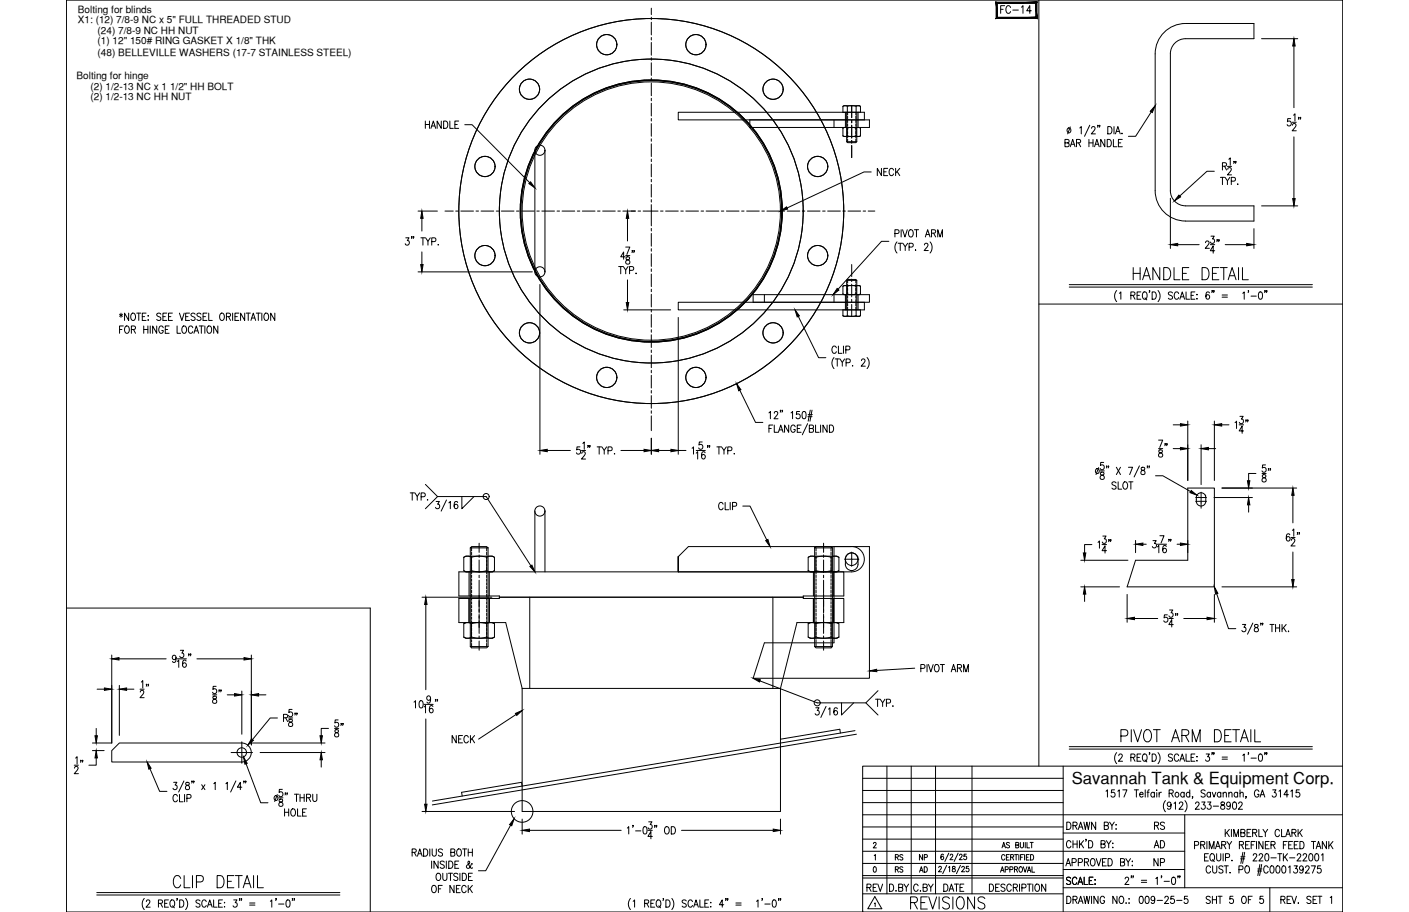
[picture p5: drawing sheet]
<svg xmlns="http://www.w3.org/2000/svg" width="432mm" height="279mm" viewBox="0 0 432 279" stroke-linecap="round" stroke-linejoin="round" font-family="sans-serif">
<defs><g id="words">
<g font-size="7.5">
<text x="342.5" y="228.6">PIVOT ARM DETAIL</text>
<text x="278.3" y="279.8">REVISIONS</text>
</g>
<g font-size="7.1">
<text x="346.4" y="86.8">HANDLE DETAIL</text>
<text x="52.2" y="273">CLIP DETAIL</text>
</g>
<g font-size="6.2">
<text x="46.9" y="214.8" transform="rotate(-90 46.9 214.8)">12&quot;</text>
<text x="69.1" y="216.6" transform="rotate(-90 69.1 216.6)">58&quot;</text>
<text x="106.5" y="226.8" transform="rotate(-90 106.5 226.8)">58&quot;</text>
</g>
<g font-size="5.7">
<text x="305.9" y="5.3">FC-14</text>
<text x="358.8" y="141.1" transform="rotate(-90 358.8 141.1)">78&quot;</text>
<text x="390.5" y="148.9" transform="rotate(-90 390.5 148.9)">58&quot;</text>
<text x="137.6" y="229">NECK</text>
<text x="26.5" y="238.1" transform="rotate(-90 26.5 238.1)">12&quot;</text>
<text x="352.8" y="255.4">RS</text>
<text x="264.9" y="274.5">REV</text>
<text x="288.2" y="274.5">DATE</text>
</g>
<g font-size="5.3">
<text x="129.5" y="40.6">HANDLE</text>
<text x="268.1" y="55">NECK</text>
<text x="352.8" y="261.1">AD</text>
<text x="352.8" y="266.3">NP</text>
<text x="348.2" y="278">009-25-5</text>
<text x="368.7" y="278">SHT 5 OF 5</text>
</g>
<text font-size="5.1" x="328.5" y="240.3">Savannah Tank &amp; Equipment Corp.</text>
<g font-size="4.9">
<text x="273.4" y="268.5">RS</text>
<text x="280.8" y="268.5">AD</text>
</g>
<g font-size="4.4">
<text x="273.4" y="264.6">RS</text>
<text x="280.8" y="264.6">NP</text>
</g>
<g font-size="3.1">
<text x="23.9" y="3.8">Bolting for blinds</text>
<text x="23.9" y="7.1">X1: (12) 7/8-9 NC x 5&quot; FULL THREADED STUD</text>
<text x="29.9" y="10.4">(24) 7/8-9 NC HH NUT</text>
<text x="29.9" y="13.6">(1) 12&quot; 150# RING GASKET X 1/8&quot; THK</text>
<text x="29.9" y="17.1">(48) BELLEVILLE WASHERS (17-7 STAINLESS STEEL)</text>
<text x="23.5" y="24.2">Bolting for hinge</text>
<text x="27.7" y="27.4">(2) 1/2-13 NC x 1 1/2&quot; HH BOLT</text>
<text x="27.7" y="30.7">(2) 1/2-13 NC HH NUT</text>
</g>
</g></defs>
<!-- layer: 0 -->
<g fill="none" stroke="#000" stroke-width=".31">
<path d="M20.4 0h391.1v279.4h-391.1zM318.4 0v234.7M318.4 93.2h93.1M20.4 186.3h93.1v93.1M264.4 238.4h61.4M271.8 234.7v39.1M279.3 234.7v39.1M286.7 234.7v39.1M297.9 234.7v39.1M325.8 234.7v44.7M411.5 234.7h-147.1v44.7M264.4 249.6h147.1"/>
<path d="M264.4 257.1h61.4M264.4 253.3h61.4M264.4 245.9h61.4M264.4 242.2h61.4M325.8 255.2h37.3M363.1 249.6v22.4M264.4 264.5h61.4M264.4 273.8h61.4M264.4 268.2h61.4M264.4 269h61.4M264.4 260.8h98.7M325.8 272h85.7"/>
<path d="M325.8 266.4h37.3"/>
</g>
<!-- layer: HANDLE -->
<g fill="none" stroke="#000" stroke-width=".31">
<path d="M163.9 46v37.3M167 46v37.3M354 58.4v-41.9a9.3 9.3 0 0 1 9.3-9.3h21v4.7h-21a4.6 4.6 0 0 0-4.6 4.6v41.9M354 58.4a9.3 9.3 0 0 0 9.3 9.3h21v-4.6h-21a4.7 4.7 0 0 1-4.6-4.7M163.9 156.6v18.6M167 156.6v18.6M366.6 152.4v.6M369.5 152.4v1.2M259.1 171.3v.8M263 171.3v1.6"/>
<circle cx="165.4" cy="46" r="1.56"/>
<circle cx="165.4" cy="83.3" r="1.56"/>
<circle cx="165.4" cy="156.6" r="1.56"/>
</g>
<!-- layer: DIM -->
<g fill="none" stroke="#000" stroke-width=".31">
<path d="M386.6 11.9h11.1M396.5 14.1v18.9M142.4 38.2h2.3l17.6 17.8M328 38.9l-.8 2.1M330.9 39.2l.5-.4v2.2M334 38.4l-1.6 3.4M334.5 39.3l.4-.5 .5 .1 .2 .3-.3 .7-.9 1.1h1.3M336.5 38.5h-.2h.2l-.2 .5M337.1 38.5h-.2h.2l-.2 .5M339.5 38.8a1.13 1.13 0 0 1 1.3 1.1 1.13 1.13 0 0 1-1.3 1.1zM341.4 38.8v2.2M352.8 34.3l-4.8 7.5h-2.2"/>
<path d="M395.5 36.3h-.9l-.1 1a.7 .7 0 0 1 1.1 0 .7 .7 0 0 1-.1 1.1 .7 .7 0 0 1-1-.2M396 37.5h1.3M396.1 38.4l.4-.6h.3l.4 .5-.3 .7-.9 1.1h1.3M396.4 35.3l.5-.4v2.2M398.1 36h-.2h.2l-.2 .6M398.6 36h-.2h.2l-.2 .6M267 52.7h-2.2l-23.6 11M326.4 43.8l1.1-.1 .1-.8-1.2-.2v2.3l1.2-.3v-.5l-.4-.4M328 45l.7-2.3 .8 2.3M328.3 44.2h.9M329.9 43.8l1.1-.1 .1-.8-1.2-.2v2.3M330.5 43.8l.7 1.2"/>
<path d="M333.7 42.7v2.3M333.7 43.8h1.3M335 42.7v2.3M335.4 45l.7-2.3 .8 2.3M335.7 44.2h.9M338.6 42.7v2.3l-1.3-2.3v2.3M339.3 42.7a1.13 1.13 0 0 1 1.3 1.1 1.13 1.13 0 0 1-1.3 1.2zM341.2 42.7v2.3h1.1M341.8 41l.8-2.2 .7 2.2M342.1 40.3h.9M342.8 43.8h.7M343.8 40.8v.2z"/>
<path d="M343.9 42.7h-1.1v2.3h1.1M372.1 52.5h-2.2l-8.4 7.5M374 54.3h1.3M374.6 50.9l1.1-.1 .2-.3-.2-.5-1.1-.2v2.3M374.6 54.3v2.3M375.3 50.9l.6 1.2M375.4 54.3l.8 1.1v1.2M376.2 51h1.2M376.3 51.9l.3-.5h.4l.3 .4-.2 .7-.9 1.1h1.2M376.6 48.8l.4-.4v2.2M376.9 54.3l-.7 1.1M377.3 55.5l1.1-.1 .1-.9-1.2-.2v2.3"/>
<path d="M378.2 49.5h-.1h.1l-.1 .6M378.8 49.5h-.2h.2l-.2 .6M379.3 56.3v.3zM396.5 41.9v18.9M124.4 72.9h.9l-.5 .8a.67 .67 0 0 1 .6 1 .67 .67 0 0 1-1.2 0M126.3 72.5h-.2h.2l-.2 .6M126.8 72.5h-.2h.2l-.2 .6M128.1 64.7h5.9M129 72.9h1.2M129.3 66.9v3.9M129.3 77.2v3.8M129.6 72.9v2.2"/>
<path d="M130.4 72.9l.7 1v1.2M131.9 72.9l-.8 1M132.3 74l1.1-.1 .2-.3-.2-.6-1.1-.1v2.2M134.3 74.9v.2zM191.6 78.7h-1.4l.9-1.5v2.2M191.7 75.7h1.3l-.9 2.2M191.7 78.3h1.3M191.9 78.8v.6a.9 .9 0 0 1 1 .4 .9 .9 0 0 1-.1 1 .73 .73 0 0 1-1.1-.5 .73 .73 0 0 1 1-.8l.2-.5a.66 .66 0 0 0-1-.2zM192.3 66.9v6.9M193.5 64.7h1.1M193.8 76.9h-.1h.1l-.1 .5M194.4 76.9h-.2h.2l-.2 .5"/>
<path d="M272.4 73.9h-2.2l-13.4 14.7M274.3 71.5l1-.1 .2-.3-.2-.6-1-.1v2.2M274.9 74.1a2.57 2.57 0 0 0 0 3.4M275.3 74.5h1.2M275.9 74.5v2.3M276.2 70.4v2.2M276.6 70.4l.7 2.2 .7-2.2M276.7 74.5l.7 1.1v1.2M278.2 74.5l-.8 1.1M278.6 75.7l1.1-.1 .1-.9-1.2-.2v2.3M278.8 70.5l.2-.1a1.13 1.13 0 0 1 .9 1.1 1.13 1.13 0 0 1-.9 1.1 1.39 1.39 0 0 1-.2-2.1zM280.2 70.4h1.3"/>
<path d="M280.6 76.5v.3zM280.9 70.4v2.2M283.3 75.1l.4-.6 .5 .1 .2 .4-.3 .7-.9 1.1h1.3M283.6 72.6l.7-2.2 .7 2.2M283.8 71.9h1M285 74.1a2.64 2.64 0 0 1 0 3.4M285.5 71.4l1.1-.1 .1-.3-.1-.5-1.1-.1v2.2M286.1 71.4l.6 1.2M287.4 72.6v-2.2l.7 2.2 .7-2.2v2.2M358.7 60.7v15.4M360.9 75h6.6M369.4 74.4l.4-.6 .6 .1 .1 .4-.2 .7-.9 1.1h1.2"/>
<path d="M370.9 75h1.4M371.1 72.3h1l-.5 .9a.67 .67 0 0 1 .5 1 .67 .67 0 0 1-1.2-.1M372.3 76.8h-1.4l.9-1.5v2.3M373.1 73.5h-.2h.2l-.2 .5M373.6 73.5h-.2h.2l-.2 .5M375.5 75h6.6M384.3 70.1v6M386.6 63.1h11.1M36.6 96.3l.9 .6M37.1 95.9v1.3M37.5 96.3l-.9 .6M37.8 99.9h-1.2v2.2"/>
<path d="M38.5 100l.2-.1a1.14 1.14 0 0 1 1 1.1 1.14 1.14 0 0 1-1 1.1 1.41 1.41 0 0 1-.2-2.1zM39.4 95.9v2.3l-1.2-2.3v2.3M40.4 96.1l.2-.2a1.14 1.14 0 0 1 1 1.1 1.14 1.14 0 0 1-1 1.2 1.41 1.41 0 0 1-.2-2.1zM41.9 95.9h1.3M42.5 95.9v2.3M43.6 97h.7M44 99.9v2.2M44.8 95.9h-1.2v2.3h1.2M45.3 99.9v2.2M45.4 96.7v.2zM45.4 98v.2zM46 99.9v2.2"/>
<path d="M48 99.9v2.2l-1.2-2.2v2.2M49.3 96.3a.67 .67 0 0 0-.7-.4 .67 .67 0 0 0-.6 .6l1.3 1v.4l-.4 .3-.9-.3M49.9 97h.8M51.1 95.9h-1.2v2.3h1.2M51.6 97h.8M51.8 99.9h-1.1v2.2h1.1M52.8 95.9h-1.2v2.3h1.2M54.3 99.9v2.2h1.1M55 95.9l.7 2.3 .8-2.3M56.1 100l.2-.1a1.14 1.14 0 0 1 .9 1.1 1.14 1.14 0 0 1-.9 1.1 1.45 1.45 0 0 1-.2-2.1zM56.9 97h.7M58.1 95.9h-1.2v2.3h1.2"/>
<path d="M59.8 96.3a.63 .63 0 0 0-.8-.4 .63 .63 0 0 0-.4 .8l1 .5 .2 .7-.4 .3-.9-.3M61.1 99.9h1.2M61.6 96.3a.66 .66 0 0 0-.7-.4 .66 .66 0 0 0-.6 .6l1.3 1v.4l-.4 .3-.9-.3M61.7 99.9v2.2M62.2 97h.8M62.8 99.9v2.2M63.4 95.9h-1.2v2.3h1.2M63.8 100l.2-.1a1.14 1.14 0 0 1 .9 1.1 1.14 1.14 0 0 1-.9 1.1 1.43 1.43 0 0 1-.2-2.1zM64 95.9v2.3h1M66.8 99.9v2.2l-1.3-2.2v2.2M67.7 96.1l.1-.2a1.14 1.14 0 0 1 1 1.1 1.14 1.14 0 0 1-1 1.2 1.43 1.43 0 0 1-.1-2.1zM69.4 97l1.1-.1 .1-.7-.4-.3h-.8v2.3"/>
<path d="M70 97l.7 1.2M71.3 95.9v2.3M72 97h.7M73.2 95.9h-1.2v2.3h1.2M75 95.9v2.3l-1.3-2.3v2.3M75.4 95.9h1.3M76.1 95.9v2.3M76.9 98.2l.7-2.3 .7 2.3M77.2 97.4h.9M78.5 95.9h1.3M79.2 95.9v2.3M80.2 95.9v2.3"/>
<path d="M81.2 96.1l.2-.2a1.14 1.14 0 0 1 .9 1.1 1.14 1.14 0 0 1-.9 1.2 1.43 1.43 0 0 1-.2-2.1zM84.2 95.9v2.3l-1.2-2.3v2.3M128.1 83.3h35M165.5 87.2v52M189.6 81.7h1.3M190.2 81.7v2.2M191 81.7l.7 1v1.2M191.1 94.9h14.4M192.3 85.7v7M192.5 81.7l-.8 1M192.9 82.8l1.1-.1 .2-.3-.2-.6-1.1-.1v2.2M194.9 83.7v.2z"/>
<path d="M207.9 97.3v41.9M244.6 96.9l6.3 12.7h2.2M327.7 87.9h74.5M327.7 87.2h74.5M342.2 89a2.57 2.57 0 0 0 0 3.4M343 89.9l.5-.5v2.3M346.6 90.5l1-.1 .1-.8-1.1-.2v2.3M347.2 90.5l.6 1.2M348.5 90.5h.7M349.6 89.4h-1.1v2.3h1.1M350.5 89.5l.1-.1a1.14 1.14 0 0 1 1 1.2 1.14 1.14 0 0 1-1 1.1 1.45 1.45 0 0 1-.1-2.2zM350.9 91.2l.6 .7"/>
<path d="M352.4 89.1h-.2h.2l-.2 .5M353.1 89.4a1.13 1.13 0 0 1 1.3 1.2 1.13 1.13 0 0 1-1.3 1.1zM354.9 89a2.57 2.57 0 0 1 0 3.4M359.3 89.7l-.4-.3-.8 .3 .1 .6 1 .5 .1 .6-.4 .3-.8-.3M361.2 90a.7 .7 0 0 0-.8-.6 .7 .7 0 0 0-.5 .9v.5a.7 .7 0 0 0 .5 .9 .7 .7 0 0 0 .8-.6M361.6 91.7l.7-2.3 .7 2.3M361.8 90.9h1M363.5 89.4v2.3h1.1M365 90.5h.7M366.2 89.4h-1.2v2.3h1.2M366.8 90.2v.2zM366.8 91.5v.2z"/>
<path d="M370.6 89.7l-.5-.3a1.3 1.3 0 0 0 .1 2.3 .66 .66 0 0 0 .5-1 .66 .66 0 0 0-1.1-.1l-.1 .3M371.5 89.1h-.2h.2l-.2 .5M372.1 89.1h-.2h.2l-.2 .5M374.5 90.4h1.7M374.5 91h1.7M380.9 89.9l.4-.5v2.3M382.7 89.1h-.2h.2l-.2 .5M383.4 90.7h1.6M385.9 89.5l.5-.1a1.44 1.44 0 0 1 0 2.3h-.2a1.58 1.58 0 0 1-.3-2.2zM387.7 89.1h-.2h.2l-.2 .5M388.3 89.1h-.2h.2l-.2 .5M36.6 100.9h.8"/>
<path d="M40.3 100.9l1-.1 .2-.3-.2-.5-1-.1v2.2M40.9 100.9l.6 1.2M44 100.9h1.3M50 100.4a.7 .7 0 0 0-.8-.5 .7 .7 0 0 0-.5 .8v.6a.7 .7 0 0 0 .6 .8 .7 .7 0 0 0 .7-.8h-.4M50.7 100.9h.7M59.1 100.4a.7 .7 0 0 0-.9-.5 .7 .7 0 0 0-.5 .8v.6a.7 .7 0 0 0 .5 .8 .7 .7 0 0 0 .9-.5M59.4 102.1l.8-2.2 .7 2.2M59.7 101.4h.9M226.7 119.5l4.8 9.9h2.3M255.6 109.5a2.55 2.55 0 0 0 0 3.4M255.9 110h1.3M256.3 106.6a.7 .7 0 0 0-.8-.6 .7 .7 0 0 0-.5 .9v.5a.7 .7 0 0 0 .5 .8 .7 .7 0 0 0 .8-.5"/>
<path d="M256.6 110v2.2M256.9 106v2.2h1.1M257.4 110l.7 1v1.2M258.5 106v2.2M258.8 110l-.7 1M259.2 107.2l1.1-.1 .1-.9-1.2-.2v2.2M259.3 111.1l1.1-.1 .2-.3-.2-.6-1.1-.1v2.2M261.3 112v.2zM264 110.5l.4-.5h.3l.4 .4-.3 .7-.9 1.1h1.3M265.7 109.5a2.55 2.55 0 0 1 0 3.4M167.7 138h7.1M177.7 136.9h-.9l-.1 1a.7 .7 0 0 1 1.1 0 .7 .7 0 0 1-.1 1 .7 .7 0 0 1-1-.2"/>
<path d="M178.2 138h1.3M178.3 138.9l.3-.5 .6 .1 .2 .3-.3 .8-.9 1h1.3M178.6 135.8l.4-.4v2.2M180.3 136.6h-.2h.2l-.2 .5M180.8 136.6h-.2h.2l-.2 .5M183 136.9h1.3M183.6 136.9v2.2M184.4 136.9l.8 1.1v1.1M185.9 136.9l-.7 1.1M186.3 138.1l1.1-.1 .2-.4-.2-.6-1.1-.1v2.2M188.3 138.9v.2zM190.3 138h7.1"/>
<path d="M199.6 134.3v4.9M201.8 138h3.8M207.9 138h2.3M212.1 137.3l.4-.4v2.2M213.4 138.8l.4-.4v2.2M213.4 138h2.8M215.2 135.4h-.9l-.1 1a.7 .7 0 0 1 1 0 .7 .7 0 0 1-.1 1 .7 .7 0 0 1-1-.2M216.1 138.7l-.6-.3a1.3 1.3 0 0 0 .1 2.2 .66 .66 0 0 0 .6-.9 .66 .66 0 0 0-1.1-.1l-.1 .3M217 136.6h-.2h.2l-.2 .5M217.5 136.6h-.2h.2l-.2 .5M219.7 136.9h1.3M220.3 136.9v2.2"/>
<path d="M221.1 136.9l.8 1.1v1.1M222.6 136.9l-.7 1.1M223 138.1l1.1-.1 .1-.9-1.2-.2v2.2M225 138.9v.2zM235.6 126.5l.5-.4v2.2M235.6 131.3h.8M236.8 130.2h-1.2v2.2M237.3 126.6l.3-.5 .6 .1 .2 .3-.3 .7-.9 1.1h1.2M237.3 130.2v2.2h1.1M238.5 132.4l.8-2.2 .7 2.2M238.8 131.7h.9M239.3 125.8h-.2h.2l-.2 .5"/>
<path d="M239.8 125.8h-.2h.2l-.2 .5M241.7 130.2v2.2l-1.3-2.2v2.2M242.4 126.5l.5-.4v2.2M243.7 130.7a.7 .7 0 0 0-.8-.5 .7 .7 0 0 0-.6 .9v.5a.7 .7 0 0 0 .7 .9 .7 .7 0 0 0 .7-.9h-.5M244.3 131.3h.7M245 126.1h-.8l-.1 .9a.7 .7 0 0 1 1 0 .7 .7 0 0 1-.1 1.1 .7 .7 0 0 1-1-.2M245.5 130.2h-1.2v2.2h1.2M246 126.2l.5-.1a1.42 1.42 0 0 1 0 2.2h-.2a1.62 1.62 0 0 1-.3-2.1zM247.5 129.8l-1.6 3.4M247.6 127.7h1.3M247.7 127h1.2M248 131.3l1.1-.1 .1-.8-1.2-.2v2.2l1.2-.2 .1-.5-.4-.4"/>
<path d="M248.3 125.6l-.6 3.4M248.9 125.6l-.7 3.4M249.9 130.2v2.2h1.1M251.5 130.2v2.2M253.5 130.2v2.2l-1.3-2.2v2.2M254.2 130.2a1.13 1.13 0 0 1 1.3 1.1 1.13 1.13 0 0 1-1.3 1.1zM359.5 137.4h2.3M359.5 130.2h2.3M364 129v18.2M368.1 136.3v12.2M370.3 137.4h2.3M372.2 129v18.2"/>
<path d="M374.4 130.2h2.2M378.5 129.5l.4-.5v2.3M379.8 130.2h1.3M380 127.6h1l-.6 .8a.69 .69 0 0 1 .6 1.1 .69 .69 0 0 1-1.2-.1M381.1 132h-1.3l.9-1.5v2.3M381.9 128.7h-.2h.2l-.2 .6M382.5 128.7h-.2h.2l-.2 .6M125.7 151h1.3M126.3 151v2.2M127.1 151l.8 1.1v1.1M128.6 151l-.7 1.1M129.1 152.2l1-.1 .2-.3-.2-.7-1-.1v2.2"/>
<path d="M130.4 148.4l3.7 3.7-3.7 3.8M130.9 153.1h.2zM133.6 153.6h1l-.5 .9a.67 .67 0 0 1 .5 1 .67 .67 0 0 1-1.1-.1M134.1 152.1h14.9l13.7 21.2M136.8 153.2l-1.6 3.4M137.5 154.1l.5-.5v2.3M140.3 153.9l-.6-.3a1.27 1.27 0 0 0 .1 2.3 .65 .65 0 0 0 .5-1 .65 .65 0 0 0-1-.1l-.1 .3M141.5 152.1v3.8l3.8-3.8M221.6 154.5a.7 .7 0 0 0-.8-.6 .7 .7 0 0 0-.6 .9v.5a.7 .7 0 0 0 .5 .9 .7 .7 0 0 0 .9-.6M222.2 153.9v2.3h1.1M223.8 153.9v2.3M224.5 155.1l1.1-.1 .1-.9-1.2-.2v2.3"/>
<path d="M227.6 155h2.2l5.2 10.4M336.7 143.3l-.8 2.1M337.1 144.3h1.3M337.3 144.8v.6a.88 .88 0 0 1 1 .4 .88 .88 0 0 1-.1 1 .72 .72 0 0 1-1.1-.5 .72 .72 0 0 1 1-.8l.2-.5a.66 .66 0 0 0-1-.2zM338.2 141.7h-.9l-.1 .9a.7 .7 0 0 1 1.1 0 .7 .7 0 0 1-.1 1.1 .7 .7 0 0 1-1.1-.2M339.2 142.8h-.2h.2l-.2 .6M339.8 142.8h-.2h.2l-.2 .6M342 148a.67 .67 0 0 0-.7-.4 .67 .67 0 0 0-.5 .6l1.2 1v.3l-.4 .4-.8-.4M342.1 143.2l1.3 2.2M342.7 147.6v2.3h1M343.4 143.2l-1.3 2.2M344.5 147.7l.2-.1a1.14 1.14 0 0 1 .9 1.1 1.14 1.14 0 0 1-.9 1.2 1.41 1.41 0 0 1-.2-2.2z"/>
<path d="M345.8 143.2h1.3l-.9 2.2M345.9 147.6h1.3M346.6 147.6v2.3M349.2 142.7l-1.6 3.4M349.8 143.3v.6a.88 .88 0 0 1 .9 .4 .88 .88 0 0 1 0 1 .72 .72 0 0 1-1.1-.5 .72 .72 0 0 1 .9-.8l.3-.5a.67 .67 0 0 0-1-.2zM351.7 142.8h-.2h.2l-.2 .6M352.3 142.8h-.2h.2l-.2 .6M354.1 145.8h2.3l8.5 4.8M372 152.4h11.8M374.5 149.5h22.9M382.7 154.7v2.2M384.9 145.1h-2.2v2.2"/>
<path d="M396.2 151.7v8.5M331.2 179.8h11.9M331.2 171.6h14.5M334.6 166.8h-2.2v2.6M336.5 166.2l.4-.5v2.3M337.7 166.8h1.4M338 164.2h1l-.6 .9a.68 .68 0 0 1 .6 1 .68 .68 0 0 1-1.2 0M339.1 168.7h-1.4l.9-1.5v2.2M339.9 165.4h-.2h.2l-.2 .5M340.5 165.4h-.2h.2l-.2 .5M348 165.6v3.7M350.2 166.7h1.1"/>
<path d="M353.3 165.6h1l-.5 .9a.68 .68 0 0 1 .5 1 .68 .68 0 0 1-1.2-.1M354.7 167.5l.4-.4v2.3M354.7 166.7h2.8M355.5 164.1h1.2l-.9 2.3M357.4 167.4l-.5-.3a1.29 1.29 0 0 0 .1 2.3 .66 .66 0 0 0 .5-1 .66 .66 0 0 0-1.1-.1l-.1 .3M358.3 165.3h-.2h.2l-.2 .5M358.9 165.3h-.2h.2l-.2 .5M360.7 166.7h1.1M364 165.6v3.7M374.5 179.8h22.9M395.3 163.9l-.6-.4a1.29 1.29 0 0 0 .1 2.3 .66 .66 0 0 0 .6-1 .66 .66 0 0 0-1.1-.1l-.1 .3M395.6 164.7h1.3"/>
<path d="M395.7 165.6l.4-.6 .5 .1 .2 .3-.3 .8-.9 1.1h1.3M396 162.5l.5-.4v2.2M396.2 169.1v8.4M397.7 163.2h-.2h.2l-.2 .5M398.3 163.2h-.2h.2l-.2 .5M55.3 199.2h1l-.6 .9a.67 .67 0 0 1 .6 1 .67 .67 0 0 1-1.2-.1M129.3 183h21.4M130.5 185.2v26.1M332.4 182v2.3M345.4 182.1v8.5M347.6 189.5h7.2M357.7 188.4h-.9l-.1 .9a.7 .7 0 0 1 1.1 0 .7 .7 0 0 1-.1 1.1 .7 .7 0 0 1-1-.2"/>
<path d="M358.2 189.5h1.4M358.4 186.9h1l-.5 .8a.67 .67 0 0 1 .5 1.1 .67 .67 0 0 1-1.2-.1M359.6 191.3h-1.4l.9-1.5v2.3M360.4 188h-.2h.2l-.2 .6M360.9 188h-.2h.2l-.2 .6M362.8 189.5h7.1M372.2 182.1v8.5M372.9 181.9l3.6 10.7h2.2M380.8 191.3h1l-.6 .9a.68 .68 0 0 1 .6 1 .68 .68 0 0 1-1.2-.1M383.9 190.9l-1.6 3.4M384.6 191.4v.7a.89 .89 0 0 1 .9 .3 .89 .89 0 0 1 0 1 .72 .72 0 0 1-1.2-.5 .72 .72 0 0 1 1-.7l.3-.6a.66 .66 0 0 0-1-.2zM386.5 191h-.2h.2l-.2 .5"/>
<path d="M387 191h-.2h.2l-.2 .5M389.2 191.3h1.2M389.8 191.3v2.2M390.9 191.3v2.2M390.9 192.4h1.3M392.2 191.3v2.2M392.9 191.3v2.2M393.3 192.3l.9 1.2M394.2 191.3l-1.3 1.5M394.8 193.4h.2zM29.8 211.1h2.2M34.2 200.7v26.9h-5.9"/>
<path d="M36.5 201.8h14.4M36.6 210v15.3M38.8 211.1h2.2M54 201.5a.64 .64 0 0 1-1.1 .4 .64 .64 0 0 1 .1-1.1l.3-.1a1.21 1.21 0 0 1 .7 1.2 1.21 1.21 0 0 1-.8 1l-.3-.3M54.3 202.6l.5-.4v2.2M54.3 201.8h2.8M57 202.5l-.5-.3a1.29 1.29 0 0 0 .1 2.2 .66 .66 0 0 0 .5-.9 .66 .66 0 0 0-1.1-.1l-.1 .3M57.9 200.4h-.1h.1l-.1 .5M58.5 200.4h-.2h.2l-.2 .5M60.3 201.8h14.5M69.6 212.9h2.3M74.1 211.7v13.2"/>
<path d="M77 200.7v27.5M79.2 212.9h2.3M85 220h-2.2l-5.4 6.6M86.9 219.9l1.1-.1 .1-.7-1.2-.3v2.3M87.5 219.9l.7 1.2M88.4 220h1.3M89.5 217.3h-.9l-.1 1a.7 .7 0 0 1 1 0 .7 .7 0 0 1-.1 1 .7 .7 0 0 1-1-.1M90.5 218.5h-.2h.2l-.2 .6M91.1 218.5h-.2h.2l-.2 .6M126.9 215.1l.4-.4v2.2M128.7 214.8l.4-.1a1.38 1.38 0 0 1 0 2.2h-.1a1.56 1.56 0 0 1-.3-2.1zM130 216.6l.4-.4v2.2"/>
<path d="M130 215.8h2.8M132 213.9a.6 .6 0 0 1-.7 .7 .6 .6 0 0 1-.5-.8l.5-.6a1.23 1.23 0 0 1 .7 1.1 1.23 1.23 0 0 1-.8 1.1l-.3-.3M132.7 216.5l-.6-.3a1.29 1.29 0 0 0 .1 2.2 .64 .64 0 0 0 .6-.6 .64 .64 0 0 0-.5-.7 .64 .64 0 0 0-.7 .6M133.6 214.4h-.2h.2l-.2 .5M134.1 214.4h-.2h.2l-.2 .5M158.2 218.9l-11.5 7.5M232.9 208.6l17.5 6.7h14.9l3.8 3.8M250 216.8h1l-.6 .9a.68 .68 0 0 1 .6 1 .68 .68 0 0 1-1.2-.1M253.2 216.4l-1.7 3.4M253.9 217.3l.4-.5v2.3M256.6 217.1l-.5-.3a1.28 1.28 0 0 0 .1 2.3 .65 .65 0 0 0 .5-1 .65 .65 0 0 0-1.1-.1l-.1 .3M257.9 215.3v3.8l3.7-3.8"/>
<path d="M268.3 214.2h1.3M268.9 214.2v2.3M269.1 211.6l-3.8 3.7M269.7 214.2l.8 1.1v1.2M271.2 214.2l-.7 1.1M271.7 215.4l1-.1 .1-.9-1.1-.2v2.3M273.6 216.2v.3zM280.3 204.7l-11.6 .7M282.2 204.8l1.1-.1 .2-.4-.2-.6-1.1-.1v2.2M284.1 203.6v2.2M284.5 203.6l.8 2.2 .7-2.2M286.7 203.7a1.05 1.05 0 0 1 1.2 .5 1.05 1.05 0 0 1-.3 1.3l-.3 .3a1.21 1.21 0 0 1-1-.9 1.21 1.21 0 0 1 .4-1.2z"/>
<path d="M288.2 203.6h1.2M288.8 203.6v2.2M291.5 205.8l.7-2.2 .7 2.2M291.8 205.1h.9M293.4 204.7l1.1-.1 .2-.4-.2-.5-1.1-.1v2.2M294 204.7l.7 1.1M295.3 205.8v-2.2l.7 2.2 .8-2.2v2.2M28.3 230h3.6M29.5 232.2v2.2h-2.3M29.5 223.2v2.2M46 235.5l2.9 6.9h2.3M53.2 239.7h1l-.5 .8a.69 .69 0 0 1 .5 1.1 .69 .69 0 0 1-1.2-.1"/>
<path d="M56.4 239.2l-1.7 3.5M57 239.8v.6a.82 .82 0 0 1 1 .5 .82 .82 0 0 1-.4 1 .72 .72 0 0 1-.8-.7 .72 .72 0 0 1 .9-.7l.3-.5a.66 .66 0 0 0-1-.2zM58.9 239.4h-.2h.2l-.2 .5M59.5 239.4h-.2h.2l-.2 .5M72.3 239.2l-1.6 3.5M74.8 239.4h-.1h.1l-.1 .5M75.4 239.4h-.2h.2l-.2 .5M75.4 234l4.5 11.9h2.2M76.4 227.6h23.2M79.7 230.5h19.9M88.6 220.4v.7a.82 .82 0 0 1 1 .4 .82 .82 0 0 1-.4 1.1 .73 .73 0 0 1-.8-.8 .73 .73 0 0 1 .9-.6l.3-.6a.66 .66 0 0 0-1-.2zM98.4 232.8v2.2"/>
<path d="M100.7 223.2h-2.3v2.2M130.5 220.3v26.1M327.7 229.5h74.5M327.7 228.7h74.5M342.2 230.6a2.55 2.55 0 0 0 0 3.4M342.9 231.5l.3-.5h.4l.3 .4-.2 .8-.9 1h1.2M346.6 232.1l1-.2 .1-.7-1.1-.2v2.2M347.2 232.1l.6 1.1M348.5 232.1h.7M349.6 231h-1.1v2.2h1.1M350.5 231.1l.1-.1a1.13 1.13 0 0 1 1 1.1 1.13 1.13 0 0 1-1 1.1 1.43 1.43 0 0 1-.1-2.1zM350.9 232.8l.6 .6"/>
<path d="M353.1 231a1.13 1.13 0 0 1 1.3 1.1 1.13 1.13 0 0 1-1.3 1.1zM354.9 230.6a2.55 2.55 0 0 1 0 3.4M359.3 231.3l-.4-.3-.7 .1-.1 .6 1 .6 .2 .6-.4 .3-.8-.3M361.2 231.5a.7 .7 0 0 0-.8-.5 .7 .7 0 0 0-.5 .8v.6a.7 .7 0 0 0 .5 .8 .7 .7 0 0 0 .8-.5M361.6 233.2l.7-2.2 .7 2.2M361.8 232.5h1M363.5 231v2.2h1.1M365 232.1h.7M366.2 231h-1.2v2.2h1.2M366.8 231.7v.2zM366.8 233v.2zM369.6 231h1l-.5 .8a.68 .68 0 0 1 .5 1.1 .68 .68 0 0 1-1.2-.1"/>
<path d="M374.5 231.9h1.7M374.5 232.6h1.7M380.9 231.4l.4-.4v2.2M383.4 232.3h1.6M385.9 231.1l.5-.1a1.42 1.42 0 0 1 0 2.2h-.2a1.56 1.56 0 0 1-.3-2.1zM54.4 243.9a.7 .7 0 0 0-.9-.5 .7 .7 0 0 0-.5 .8v.6a.7 .7 0 0 0 .5 .8 .7 .7 0 0 0 .9-.5M55 243.4v2.2h1.1M56.6 243.4v2.2M57.3 244.6l1.1-.1 .1-.9-1.2-.2v2.2M61.8 240.4l1 1.5M62.8 240.4l-1 1.5M65.5 240.1l.5-.4v2.2"/>
<path d="M69.2 240.1l.5-.4v2.2M74.1 241.2h-1.4l1-1.5v2.2M85 243.4l-.8 2.2M85.4 244.4h1.3M85.6 244.9v.7a.89 .89 0 0 1 .9 .3 .89 .89 0 0 1 0 1 .72 .72 0 0 1-1.1-.5 .72 .72 0 0 1 .9-.7l.3-.6a.66 .66 0 0 0-1-.2zM86.5 241.8h-.9l-.1 1a.7 .7 0 0 1 1.1 0 .7 .7 0 0 1-.1 1 .7 .7 0 0 1-1.1-.2M87.2 247.8v2.2M87.2 248.9h1.3M87.5 243h-.2h.2l-.2 .5M88.1 243h-.2h.2l-.2 .5M88.5 247.8v2.2M89.5 247.9l.1-.1a1.13 1.13 0 0 1 1 1.1 1.13 1.13 0 0 1-1 1.1 1.43 1.43 0 0 1-.1-2.1z"/>
<path d="M90.2 243.3h1.3M90.9 243.3v2.3M91.2 247.8v2.2h1.1M91.9 244.4h1.3M91.9 243.3v2.3M92.7 248.9h.8M93.2 243.3v2.3M93.9 247.8h-1.2v2.2h1.2M93.9 244.4l1.1-.1 .2-.3-.2-.6-1.1-.1v2.3M94.6 244.4l.6 1.2M95.8 243.3v1.6l.6 .7 .6-.4 .1-1.9M129.3 248.6h28.4"/>
<path d="M156.5 252.8l-7.7 14h-2.2M160 250.9v4.6M162.3 254.4h28.1M192.2 253.7l.5-.4v2.2M194.1 252.9h-.2h.2l-.2 .6M194.8 254.6h1.6M197.3 253.4l.5-.1a1.44 1.44 0 0 1 0 2.2h-.2a1.64 1.64 0 0 1-.3-2.1zM198.6 254.4h1.3M198.8 251.8h1l-.6 .8a.68 .68 0 0 1 .6 1.1 .68 .68 0 0 1-1.2-.1M199.9 256.2h-1.3l.9-1.4v2.2M200.7 252.9h-.1h.1l-.1 .6M201.3 252.9h-.2h.2l-.2 .6"/>
<path d="M204 253.4l.2-.1a1.14 1.14 0 0 1 .9 1.1 1.14 1.14 0 0 1-.9 1.1 1.45 1.45 0 0 1-.2-2.1zM205.7 253.3a1.13 1.13 0 0 1 1.3 1.1 1.13 1.13 0 0 1-1.3 1.1zM208.9 254.4h28.1M239.2 250.9v4.6M29.7 274.2h74.5M29.7 273.5h74.5M44.2 275.3a2.58 2.58 0 0 0 0 3.4M44.9 276.2l.3-.5h.4l.3 .4-.2 .8-1 1h1.3M48.6 276.8l1-.2 .2-.3-.2-.5-1-.1v2.2M49.2 276.8l.6 1.1M50.5 276.8h.7M51.6 275.7h-1.1v2.2h1.1"/>
<path d="M52.5 275.8l.1-.1a1.13 1.13 0 0 1 1 1.1 1.13 1.13 0 0 1-1 1.1 1.39 1.39 0 0 1-.1-2.1zM52.9 277.5l.5 .6M54.3 275.4h-.1h.1l-.1 .5M55.1 275.7a1.13 1.13 0 0 1 1.3 1.1 1.13 1.13 0 0 1-1.3 1.1zM56.9 275.3a2.58 2.58 0 0 1 0 3.4M61.3 276l-.4-.3-.9 .3 .2 .5 .9 .5 .2 .3v.3l-.4 .3-.9-.3M63.2 276.2a.7 .7 0 0 0-.8-.5 .7 .7 0 0 0-.6 .8v.6a.7 .7 0 0 0 .6 .8 .7 .7 0 0 0 .8-.5M63.6 277.9l.7-2.2 .7 2.2M63.8 277.2h.9M65.5 275.7v2.2h1M67 276.8h.7M68.2 275.7h-1.2v2.2h1.2"/>
<path d="M68.8 276.4v.2zM68.8 277.7v.2zM71.6 275.7h1l-.5 .8a.68 .68 0 0 1 .5 1.1 .68 .68 0 0 1-1.2-.1M73.5 275.4h-.2h.2l-.2 .5M74.1 275.4h-.2h.2l-.2 .5M76.5 276.6h1.6M76.5 277.3h1.6M82.8 276.1l.5-.4v2.2M84.6 275.4h-.1h.1l-.1 .5M85.4 277h1.6M87.9 275.8l.4-.1a1.38 1.38 0 0 1 0 2.2h-.1a1.56 1.56 0 0 1-.3-2.1zM89.7 275.4h-.2h.2l-.2 .5"/>
<path d="M90.3 275.4h-.2h.2l-.2 .5M126.3 261.1l1.1-.1 .2-.3-.2-.5-1.1-.1v2.2M126.9 261.1l.7 1.2M127.9 262.3l.8-2.2 .7 2.2M128.2 261.6h.9M129.8 260.1a1.13 1.13 0 0 1 1.3 1.1 1.13 1.13 0 0 1-1.3 1.1zM131.7 260.1v2.2M132.3 263.8v2.2M132.4 260.1v1.6l.6 .6 .6-.3 .1-1.9M132.6 271.4l.2-.1a1.13 1.13 0 0 1 .9 1.1 1.13 1.13 0 0 1-.9 1.1 1.43 1.43 0 0 1-.2-2.1zM134 267.6l.2-.1a1.13 1.13 0 0 1 .9 1.1 1.13 1.13 0 0 1-.9 1.1 1.41 1.41 0 0 1-.2-2.1zM134.3 263.8v2.2l-1.3-2.2v2.2"/>
<path d="M134.3 272.3h.8M135.5 271.3h-1.2v2.2M135.6 260.4l-.4-.3-.9 .3 .1 .4 1.2 .9v.3l-.4 .3-.9-.3M135.7 267.5v1.6l.5 .6 .7-.3 .1-1.9M136.2 264.1l-.5-.3-.8 .3 .2 .5 .9 .5 .2 .3v.3l-.5 .3-.8-.3M136.8 263.8v2.2M137.4 267.5h1.3M137.5 263.8a1.13 1.13 0 0 1 1.3 1.1 1.13 1.13 0 0 1-1.3 1.1zM138 267.5v2.2M138.2 261.1l1-.1 .2-.3-.2-.5-1-.1v2.2l1.1-.2 .1-.5-.4-.5M139.1 271.3v2.2l-1.2-2.2v2.2M139.4 264.9h.7"/>
<path d="M139.9 272.3h.7M140.3 260.2l.2-.1a1.13 1.13 0 0 1 .9 1.1 1.13 1.13 0 0 1-.9 1.1 1.41 1.41 0 0 1-.2-2.1zM140.3 267.8l-.4-.3-.9 .3 .2 .6 1 .5-.1 .7-.6 .1-.5-.3M140.6 263.8h-1.2v2.2h1.2M140.9 267.5v2.2M141 271.3h-1.1v2.2h1.1M141.7 267.5a1.13 1.13 0 0 1 1.3 1.1 1.13 1.13 0 0 1-1.3 1.1zM141.8 260.1h1.2M142.4 260.1v2.2M142.9 271.8a.7 .7 0 0 0-.9-.5 .7 .7 0 0 0-.5 .8v.5a.7 .7 0 0 0 .5 .9 .7 .7 0 0 0 .9-.6M143.5 260.1v2.2M143.5 271.3v2.2"/>
<path d="M143.5 261.1h1.3M143.6 268.6h.7M143.9 272.2l.9 1.3M144.8 264.8l-.2-.3-.9 1.5h-.4l-.4-.4 .1-.4 .9-.9-.2-.5-.3 .3 .3 .9 .6 .9 .4 .1 .1-.2M144.8 267.5h-1.2v2.2h1.2M144.8 260.1v2.2M144.8 271.3l-1.3 1.4M193.2 275.3a2.58 2.58 0 0 0 0 3.4M194 276.1l.5-.4v2.2M197.5 276.8l1.1-.2 .1-.7-1.2-.2v2.2M198.2 276.8l.6 1.1M199.5 276.8h.7"/>
<path d="M200.6 275.7h-1.1v2.2h1.1M201.4 275.8l.2-.1a1.13 1.13 0 0 1 1 1.1 1.13 1.13 0 0 1-1 1.1 1.41 1.41 0 0 1-.2-2.1zM201.9 277.5l.5 .6M203.3 275.4h-.1h.1l-.1 .5M204.1 275.7a1.13 1.13 0 0 1 1.3 1.1 1.13 1.13 0 0 1-1.3 1.1zM205.9 275.3a2.65 2.65 0 0 1 0 3.4M210.3 276l-.4-.3-.9 .3 .1 .4 1.2 .9v.3l-.4 .3-.9-.3M212.2 276.2a.7 .7 0 0 0-.8-.5 .7 .7 0 0 0-.5 .8v.6a.7 .7 0 0 0 .5 .8 .7 .7 0 0 0 .8-.5M212.6 277.9l.7-2.2 .7 2.2M212.9 277.2h.8M214.5 275.7v2.2h1.1M216 276.8h.7"/>
<path d="M217.2 275.7h-1.2v2.2h1.2M217.7 276.5h.2zM217.7 277.8h.2zM221.8 277.2h-1.3l.8-1.5v2.2M222.5 275.4h-.2h.2l-.2 .5M223.1 275.4h-.2h.2l-.2 .5M225.5 276.6h1.6M225.5 277.3h1.6M231.8 276.1l.5-.4v2.2M233.7 275.4h-.2h.2l-.2 .5M234.4 277h1.6M236.9 275.8l.5-.1a1.38 1.38 0 0 1 0 2.2h-.2a1.58 1.58 0 0 1-.3-2.1z"/>
<path d="M238.7 275.4h-.2h.2l-.2 .5M239.3 275.4h-.2h.2l-.2 .5"/>
<circle cx="327.6" cy="39.9" r=".69"/>
<circle cx="149" cy="152.1" r=".92"/>
<circle cx="336.3" cy="144.3" r=".7"/>
<circle cx="250.4" cy="215.3" r=".92"/>
<circle cx="84.6" cy="244.4" r=".69"/>
<circle cx="160" cy="248.6" r="3.3"/>
</g>
<g fill="#000" stroke="#000" stroke-width=".31">
<path d="M396.5 11.9l.4 2.2h-.7zM354 32.4l-.9 2.1-.6-.4zM162.6 55.7l1.3 1.9-1.8-1.4zM361.3 59.8l.5 .5-1.9 1.3zM129.3 64.7l.4 2.2h-.8zM192.3 64.7l.4 2.2h-.8zM239.2 64.7l1.8-1.3 .4 .7zM358.7 75l2.2-.4v.7zM382.1 74.6l2.2 .4-2.2 .3zM396.2 60.8h.7l-.4 2.3zM128.9 81h.8l-.4 2.3zM191.9 92.7h.8l-.4 2.2z"/>
<path d="M243.6 94.9l1.4 1.9-.7 .3zM256.5 88.4l.6 .5-1.8 1.4zM225.7 117.5l1.4 1.9-.7 .3zM165.5 138l2.2-.4v.8zM197.4 137.6l2.2 .4-2.2 .4zM199.6 138l2.2-.4v.8zM205.6 137.6l2.3 .4-2.3 .4zM361.8 137.1l2.2 .3-2.2 .4zM361.8 129.8l2.2 .4-2.2 .3zM368.1 137.4l2.2-.3v.7zM372.2 130.2l2.2-.4v.7zM365.1 150.3l1.7 1.4-2.1-.8z"/>
<path d="M382.7 152.4l.3 2.3h-.7zM382.3 147.3h.7l-.3 2.2zM396.2 149.5l.4 2.2h-.7zM162.4 173.5l.6-.4 .9 2.1zM234.7 165.6l.6-.3 .7 2.1zM332 169.4h.8l-.4 2.2zM348 166.7l2.2-.3v.7zM361.8 166.4l2.2 .3-2.2 .4zM395.9 177.5h.7l-.4 2.3zM130.5 183l.4 2.2h-.8zM332.4 179.8l.4 2.2h-.8zM345.4 189.5l2.2-.4v.7z"/>
<path d="M369.9 189.1l2.3 .4-2.3 .3zM372.2 179.8l1 2-.7 .2zM32 210.8l2.2 .3-2.2 .4zM34.2 201.8l2.3-.3v.7zM36.6 211.1l2.2-.3v.7zM71.9 212.5l2.2 .4-2.2 .4zM74.8 201.5l2.2 .3-2.2 .4zM77 212.9l2.2-.4v.8zM158 218.6l2-.9-1.6 1.5zM230.8 207.8l2.2 .5-.3 .6zM266.4 205.5l2.2-.5 .1 .8zM29.1 225.4h.7l-.3 2.2z"/>
<path d="M29.5 230l.3 2.2h-.7zM45.1 233.4l1.2 2-.7 .2zM74.6 231.9l1.2 2-.7 .2zM77.1 226.3l.6 .5-1.7 1.5zM98.4 230.5l.4 2.3h-.7zM98.1 225.4h.7l-.4 2.2zM130.1 246.4h.8l-.4 2.2zM157.6 250.8l-.8 2.2-.6-.4zM160 254.4l2.3-.4v.8zM237 254l2.2 .4-2.2 .4z"/>
</g>
<!-- layer: CENTER -->
<g fill="none" stroke="#000" stroke-width=".31">
<path d="M199.6 2.5v2M199.6 5.3v.7M199.6 6.8v3.9M199.6 11.5v.8M199.6 13v3.9M199.6 17.7v.8M199.6 19.2v3.9M199.6 23.9v.8M199.6 25.4v3.9M199.6 30.1v.8M199.6 31.6v3.9M199.6 36.3v.8"/>
<path d="M199.6 37.9v3.8M261 32.4v3.6M261 36.8v.8M261 38.4v3.9M199.6 42.5v.8M199.6 44.1v3.8M199.6 48.7v.8M199.6 50.3v3.9M199.6 54.9v.8M199.6 56.5v3.9M261 43v.8M261 44.6v3.7"/>
<path d="M136.4 64.7h2.5M139.7 64.7h.7M141.2 64.7h3.9M145.9 64.7h.7M147.4 64.7h3.9M152.1 64.7h.8M153.6 64.7h3.9M158.3 64.7h.8M159.9 64.7h3.8M164.5 64.7h.8M166.1 64.7h3.8M170.7 64.7h.8"/>
<path d="M172.3 64.7h3.8M176.9 64.7h.8M178.5 64.7h3.9M183.1 64.7h.8M184.7 64.7h3.9M189.3 64.7h.8M190.9 64.7h3.9M195.5 64.7h.8M197.1 64.7h4.6M199.6 61.2v.7M199.6 62.7v6.5M199.6 70v.8"/>
<path d="M199.6 71.5v3.9M199.6 76.2v.8M199.6 77.7v3.9M202.4 64.7h.8M204 64.7h3.9M208.6 64.7h.8M210.2 64.7h3.9M214.8 64.7h.8M216.4 64.7h3.9M221 64.7h.8M222.6 64.7h3.9M227.3 64.7h.7"/>
<path d="M228.8 64.7h3.9M233.5 64.7h.8M235 64.7h3.9M239.7 64.7h.8M241.2 64.7h3.9M245.9 64.7h.8M247.4 64.7h3.9M252.1 64.7h.8M253.6 64.7h3.9M258.3 64.7h.8M259.9 64.7h3.8M264.5 64.7h.8"/>
<path d="M266.1 64.7h2M199.6 82.4v.8M199.6 83.9v3.9M199.6 88.6v.8M199.6 90.1v3.9M199.6 94.8v.8M199.6 96.4v3.8M261 81v3.7M261 85.5v.8M261 87.1v3.8M261 91.7v.8M261 93.3v3.6"/>
<path d="M199.6 101v.8M199.6 102.6v3.8M199.6 107.2v.8M199.6 108.8v3.8M199.6 113.4v.8M199.6 115v3.9M199.6 119.6v.8M199.6 121.2v3.9M199.6 125.9v.7M199.6 127.4v4.5M366.4 153.6h3.3M368.1 150.8v1.6h-1.7"/>
<path d="M369.7 152.4h-1.6v3.3M146.8 166.4v2.8M146.8 170v.8M146.8 171.6v3.8M146.8 176.2v.8M146.8 177.8v3.9M252.4 166.4v2.8M252.4 170v.8M252.4 171.6v3.8M252.4 176.2v.8M252.4 177.8v3.9M261 169.1v2.2h-2.2"/>
<path d="M263.2 171.3h-2.2v2.2M146.8 181.8v6.1M146.8 188.2v5.9M146.8 194.8v.8M146.8 196.4v2.8M252.4 181.8v6.1M252.4 188.2v5.9M252.4 194.8v.8M252.4 196.4v2.8M74.1 227.3v3.2h-3.3M77.4 230.5h-3.3v3.3"/>
</g>
<!-- layer: TEXT -->
<path d="M305.3 .7l.3 4.6v-4.3zM305.3 .7l.3 4.6-.3 .4zM305.3 5.7l12.1-.4h-11.8zM305.3 5.7l12.1-.4 .4 .4zM317.4 1v4.3l.4 .4zM317.4 1l.4-.3v5zM305.6 1h11.8l.4-.3zM305.3 .7h12.5l-12.2 .3z" fill="#000" stroke="#000" stroke-width=".31"/>
<!-- layer: SHOP TAG -->
<path d="M264.4 279.4h.1M411.5 279.4h.1" fill="none" stroke="#000" stroke-width=".31"/>
<!-- layer: EXTERNALS -->
<g fill="none" stroke="#000" stroke-width=".31">
<path d="M207.9 34.4h57v2.3h-57zM259.1 34.4v2.3M263 34.4v2.3M207.9 92.6h57v2.3h-57zM259.1 92.6v2.3M263 92.6v2.3M261 167.4a3.9 3.9 0 0 1 3.9 3.9 3.9 3.9 0 0 1-3.9 3.9h-53.1v-4.7v4.7v-4.7l3.1-3.1h50M34.2 230l2.4-2.4h37.5a2.91 2.91 0 0 1 2.9 2.9 2.91 2.91 0 0 1-2.9 2.9h-39.9z"/>
<circle cx="261" cy="171.3" r="1.94"/>
<circle cx="74.1" cy="230.5" r="1.45"/>
</g>
<!-- layer: TEXT -->
<g fill="none" stroke="#000" stroke-width=".31">
<path d="M267.7 258.5l.2-.4 .6 .3-.9 1.4h1M307.1 259.8l.5-1.7 .5 1.7M307.3 259.2h.7M309.4 258.3l-.4-.2-.6 .2 .1 .3 .9 .7-.4 .5-.6-.3M311.3 258.9l.8-.1v-.6l-.8-.1v1.7l.8-.2 .1-.4-.3-.3M312.7 258.1v1.2l.4 .5 .5-.3v-1.4M314.2 258.1v1.7M314.7 258.1v1.7h.9M315.7 258.1h.9M316.2 258.1v1.7M326.9 251.9a1.13 1.13 0 0 1 1.3 1.1 1.13 1.13 0 0 1-1.3 1.1zM328.2 258.1a.7 .7 0 0 0-.8-.6 .7 .7 0 0 0-.6 .9v.5a.7 .7 0 0 0 .6 .9 .7 .7 0 0 0 .8-.6"/>
<path d="M328.8 252.9l1.1-.1 .2-.3-.2-.5-1.1-.1v2.2M328.8 257.5v2.3M328.8 258.6h1.3M329.5 252.9l.6 1.2M330.1 257.5v2.3M330.5 254.1l.7-2.2 .7 2.2M330.7 253.4h.9M330.8 257.5v2.3M331.3 258.5l.8 1.3M332.1 257.5l-1.3 1.5M332.2 251.9l.4 2.2 .5-2.2 .4 2.2 .5-2.2M332.9 257.2h-.2h.2l-.2 .5"/>
<path d="M333.6 257.5a1.13 1.13 0 0 1 1.3 1.1 1.13 1.13 0 0 1-1.3 1.2zM335.8 251.9v2.2l-1.3-2.2v2.2M337.4 258.6l1.1-.1 .2-.3-.2-.6-1.1-.1v2.3l1.2-.3 .1-.5-.5-.4M338.4 252.9l1.1-.1 .2-.3-.2-.5-1.1-.1v2.2l1.2-.2 .1-.5-.5-.5M338.9 242.4l.5-.4v2.2M339 257.5l.8 1.1v1.2M340 251.9l.8 1v1.2M340.5 257.5l-.7 1.1M340.9 258.4h.2zM340.9 259.7h.2zM341.5 251.9l-.7 1M341.6 242h-.9l-.1 .9a.69 .69 0 0 1 1 .1 .69 .69 0 0 1-.1 1 .69 .69 0 0 1-1-.2"/>
<path d="M342 252.6v.2zM342 253.9v.2zM342.6 242.4l.4-.4v2.2M344.1 242h1.3l-1 2.2M347.6 242h1.3M348.3 242v2.2M349.3 243.4h1l-.1-.5a.63 .63 0 0 0-.8 .1 .63 .63 0 0 0 .1 .9 .63 .63 0 0 0 .8 0M351 242v2.2M351.5 242.7h.6M352.2 242l-.3 .1-.1 .3v1.8M353.8 243a.64 .64 0 0 0-.9 0 .64 .64 0 0 0 0 .9 .64 .64 0 0 0 .9 0M353.8 242.7v1.5"/>
<path d="M354.5 242v.2zM354.5 242.8v1.4M355.2 242.7v1.5M355.9 242.7l-.4 .1-.3 .6M357.2 245.3a2.57 2.57 0 0 0 0 3.4M358.3 243l1.1-.1 .1-.7-1.2-.2v2.2M358.9 246.4a.6 .6 0 0 1-.7 .7 .6 .6 0 0 1-.5-.8l.5-.6a1.21 1.21 0 0 1 .7 1.1 1.21 1.21 0 0 1-.7 1.1l-.4-.3M358.9 243l.7 1.2M359.8 246.1l.4-.4v2.2M361.4 246.2l.4-.5h.3l.4 .4-.3 .8-.9 1h1.3M362.9 243a.69 .69 0 0 0-1.2 .3 .69 .69 0 0 0 .8 .9l.4-.3M362.9 242.7v1.5"/>
<path d="M363.1 245.3a2.57 2.57 0 0 1 0 3.4M364.6 243a.69 .69 0 0 0-1.1 .3 .69 .69 0 0 0 .8 .9l.3-.3M364.6 242v2.2M365.5 244.1h-.1h.1l-.1 .5M366.1 259l1.1-.2 .1-.3-.1-.6-1.1-.1v2.2M366.4 246.2l.4-.5h.3l.4 .4-.3 .8-.9 1h1.3M368 258.8l1.1-.1v-.7l-1.1-.2v2.2M368.3 245.7h1l-.6 .8a.68 .68 0 0 1 .6 1.1 .68 .68 0 0 1-1.2-.1M368.6 258.8l.6 1.2M369.3 242.3l-.4-.3-.8 .3 .1 .5 .9 .4 .2 .4v.3l-.4 .3-.8-.3M369.9 257.8v2.2M370.1 245.7h1l-.6 .8a.68 .68 0 0 1 .6 1.1 .68 .68 0 0 1-1.2-.1"/>
<path d="M371 243a.64 .64 0 0 0-.9 0 .64 .64 0 0 0 0 .9 .64 .64 0 0 0 .9 0M371 242.7v1.5M371.5 242.7l.5 1.5 .6-1.5M371.8 247h1.6M372.8 259.3h.9M374.1 243a.69 .69 0 0 0-1.1 .3 .69 .69 0 0 0 .8 .9l.3-.3M374.1 242.7v1.5M374.3 245.8v.6a.88 .88 0 0 1 .9 .4 .88 .88 0 0 1 0 1l-.3 .1a.72 .72 0 0 1-.9-.7 .72 .72 0 0 1 1-.7l.3-.5a.66 .66 0 0 0-1-.2zM374.4 258.8l1.1-.1 .2-.3-.2-.5-1.1-.1v2.2M374.8 243.1l.5-.4 .5 .1v1.4M374.8 242.7v1.5M375 258.8l.7 1.2"/>
<path d="M375.5 254.1v2.2M375.9 255l.8 1.3M376 257.8l.7 1v1.2M376.6 243.1l.4-.4 .5 .1 .1 1.4M376.6 242.7v1.5M376.7 254.1l-1.2 1.5M377.1 246.4a.64 .64 0 0 1-1 .5 .64 .64 0 0 1 .1-1.1l.2-.1a1.21 1.21 0 0 1 .7 1.1 1.21 1.21 0 0 1-.8 1.1l-.3-.3M377.4 254.1v2.2M377.5 257.8l-.8 1M378 245.8l.4-.1a1.38 1.38 0 0 1 0 2.2h-.2a1.56 1.56 0 0 1-.2-2.1zM378.1 256.3v-2.2l.7 2.2 .7-2.2v2.2M379.3 243a.69 .69 0 0 0-1.2 .3 .69 .69 0 0 0 .8 .9l.4-.3"/>
<path d="M379.3 242.7v1.5M379.6 246.2l.4-.5 .5 .1 .2 .3-.3 .8-.9 1h1.3M379.8 258.8l1.1-.1 .1-.7-1.2-.2v2.2M380 243.1l.4-.4 .5 .1 .1 1.4M380 242v2.2M380.3 255.1l1.1-.1v-.7l-1.1-.2v2.2l1.1-.2 .1-.5-.4-.5M380.4 258.8l.7 1.2M381.7 258.8h.7M381.9 244.1h-.2h.2l-.2 .5M382.2 255.1h.7M382.9 257.8h-1.2v2.2h1.2M383.3 254.1h-1.1v2.2h1.1"/>
<path d="M383.4 258.8h.8M383.9 255.1l1.1-.1 .1-.7-1.2-.2v2.2M384.5 255.1l.6 1.2M384.6 257.8h-1.2v2.2M385.1 257.8v2.2M385.8 254.1v2.2h1.1M385.8 242.5a.71 .71 0 0 0-.8-.5 .71 .71 0 0 0-.6 .8v.6a.71 .71 0 0 0 .7 .8 .71 .71 0 0 0 .7-.8h-.5M386.2 244.2l.7-2.2 .7 2.2M386.4 243.5h.9M387.1 254.1l.7 1v1.2M387.1 257.8v2.2l-1.3-2.2v2.2M387.8 258.8h.7"/>
<path d="M388.5 254.1l-.7 1M389 257.8h-1.2v2.2h1.2M389.5 258.8l1.1-.1 .2-.3-.2-.5-1.1-.1v2.2M390 242h1l-.5 .8a.67 .67 0 0 1 .5 1.1 .67 .67 0 0 1-1.1-.1M390.1 258.8l.7 1.2M391.9 242.4l.5-.4v2.2M392.1 254.6a.7 .7 0 0 0-.8-.5 .7 .7 0 0 0-.5 .8v.6a.7 .7 0 0 0 .5 .8 .7 .7 0 0 0 .8-.5M392.7 254.1v2.2h1.1M393.3 258.8h.7M394 256.3l.7-2.2 .8 2.2M394.3 255.6h.9M394.5 257.8h-1.2v2.2"/>
<path d="M394.8 243.5h-1.3l.9-1.5v2.2M394.9 258.8h.7M395.6 242.4l.4-.4v2.2M395.9 255.1l1.1-.1 .2-.3-.2-.5-1.1-.1v2.2M396.1 257.8h-1.2v2.2h1.2M396.6 255.1l.6 1.2M396.6 258.8h.8M397.8 254.1v2.2M397.8 257.8h-1.2v2.2h1.2M398.2 242h-.9l-.1 .9a.7 .7 0 0 1 1 0 .7 .7 0 0 1-.1 1.1 .7 .7 0 0 1-1-.2M398.3 255l.8 1.3M398.4 257.8a1.13 1.13 0 0 1 1.3 1.1 1.13 1.13 0 0 1-1.3 1.1z"/>
<path d="M399.1 254.1l-1.3 1.5M401.9 257.8h1.3M402.5 257.8v2.2M403.6 259.3h.9M406.5 257.8v2.2l-1.3-2.2v2.2M407.2 257.8v2.2M407.7 258.7l.8 1.3M408.5 257.8l-1.3 1.5M267.8 265.6l.2-.1a.91 .91 0 0 1 .6 .9 .91 .91 0 0 1-.6 .8l-.4-.7zM267.9 262.1l.4-.3v1.7M268 276.8l.2-.2v1.1M268.1 274.7l2.1 3.7h-4.3z"/>
<path d="M272.6 270.8a1.12 1.12 0 0 1 1.3 1.2 1.12 1.12 0 0 1-1.3 1.1zM274.5 273h.2zM275.4 271.9l1.1-.1 .1-.7-1.2-.3v2.3l1.2-.2 .1-.6-.5-.4M277 270.8l.7 1.1v1.2M278.5 270.8l-.8 1.1M281.4 271.4a.71 .71 0 0 0-.9-.5 .71 .71 0 0 0-.5 .8v.5a.71 .71 0 0 0 .5 .9 .71 .71 0 0 0 .9-.6M282.9 271.9l1.1-.1 .1-.7-1.2-.3v2.3l1.2-.2 .1-.6-.5-.4M284.5 270.8l.7 1.1v1.2M286 270.8l-.8 1.1M287.7 265.8l.3-.4 .5 .3-.9 1.4h1M289.1 261.9l-.2-.2a.95 .95 0 0 0-.1 1.7 .49 .49 0 0 0 .4-.7 .49 .49 0 0 0-.8-.1l-.1 .2M290.1 265.1l-1.2 2.6"/>
<path d="M290.7 265.7l.3-.3v1.7M290.8 261.4l-1.2 2.5M291.2 262.1l.2-.4 .6 .3-.9 1.4h1M292 265.5v.5a.61 .61 0 0 1 .7 .3 .61 .61 0 0 1-.3 .8 .54 .54 0 0 1-.6-.6 .54 .54 0 0 1 .7-.5l.2-.2-.1-.3zM293.6 261.4l-1.2 2.5M294 262.1l.3-.4 .6 .3-.9 1.4h.9M294.3 265.1l-1.2 2.6M294.7 265.8l.3-.4 .6 .3-.9 1.4h.9M296.1 261.7h-.6l-.1 .7a.52 .52 0 0 1 .8 0 .52 .52 0 0 1-.1 .8 .52 .52 0 0 1-.8-.2M296.8 265.4h-.6l-.1 .7a.52 .52 0 0 1 .8 0 .52 .52 0 0 1-.1 .8 .52 .52 0 0 1-.8-.1M303.2 270.8a1.13 1.13 0 0 1 1.3 1.2 1.13 1.13 0 0 1-1.3 1.1zM305.1 271.9h.7"/>
<path d="M306.3 270.8h-1.2v2.3h1.2M306.6 267.2l.6-1.7 .5 1.7M306.8 266.7h.7M308 262.2a.52 .52 0 0 0-.7-.4 .52 .52 0 0 0-.4 .6v.4a.52 .52 0 0 0 .4 .7 .52 .52 0 0 0 .7-.4M308 271.2l-.4-.4-.9 .4 .2 .5 .9 .4 .2 .3v.4l-.4 .3-.9-.3M308.1 266.4l.8-.1v-.6l-.8-.2v1.7M308.4 262.6h.6M309.3 261.8h-.9v1.7h.9M309.5 266.4l.8-.1 .1-.6-.9-.2v1.7M309.7 262.6l.8-.1v-.6l-.8-.1v1.7M309.9 271.4a.7 .7 0 0 0-.8-.5 .7 .7 0 0 0-.6 .8v.5a.7 .7 0 0 0 .6 .9 .7 .7 0 0 0 .8-.6M310.2 262.6l.5 .9"/>
<path d="M310.5 271.9l1.1-.1 .1-.7-1.2-.3v2.3M310.9 266.3h.8l.1-.6-.9-.2v1.7M310.9 261.8h1M311.2 271.9l.6 1.2M311.4 266.3l.4 .9M311.4 261.8v1.7M312.2 261.8v1.7M312.4 270.8v2.3M312.5 265.6l.2-.1a.8 .8 0 0 1 .7 .9 .8 .8 0 0 1-.9 .7l-.2-.5zM312.8 262.6h.5M313.2 272l1-.1 .1-.8-1.1-.3v2.3M313.6 265.5l.6 1.7 .5-1.7"/>
<path d="M313.6 261.8h-.8v1.7M314 261.8v1.7M314.5 262.6h.6M314.8 270.8h1.3M314.8 267.2l.6-1.7 .5 1.7M315 266.7h.7M315.4 261.8h-.9v1.7h.9M315.4 270.8v2.3M315.8 261.8a.84 .84 0 0 1 1 .8 .84 .84 0 0 1-1 .9zM316.3 265.5v1.7h.8M316.5 270.8v2.3M317.5 271l.2-.2a1.13 1.13 0 0 1 .9 1.2 1.13 1.13 0 0 1-.9 1.1 1.41 1.41 0 0 1-.2-2.1z"/>
<path d="M320.5 270.8v2.3l-1.3-2.3v2.3M326.6 265.3l.8-2.3 .7 2.3M326.9 274.6a1.13 1.13 0 0 1 1.3 1.1 1.13 1.13 0 0 1-1.3 1.1zM326.9 264.5h.9M328.1 269l-.5-.3-.8 .3 .2 .6 1 .5 .1 .6-.5 .3-.8-.3M328.5 264.2l1.1-.1 .1-.9-1.2-.2v2.3M328.8 275.6l1.1-.1 .2-.3-.2-.5-1.1-.1v2.2M329.5 275.6l.6 1.2M330 269.3a.7 .7 0 0 0-.8-.6 .7 .7 0 0 0-.6 .9v.5a.7 .7 0 0 0 .5 .9 .7 .7 0 0 0 .9-.6M330.3 271l.8-2.3 .7 2.3M330.5 264.2l1-.1 .2-.3-.2-.7-1-.1v2.3M330.5 276.8l.7-2.2 .7 2.2"/>
<path d="M330.6 270.2h.9M330.7 276.1h.9M332.2 274.6l.4 2.2 .5-2.2 .4 2.2 .5-2.2M332.3 268.7v2.3h1M332.3 264.1l1.1-.1 .2-.3-.2-.6-1.1-.1v2.3M333 264.1l.6 1.2M333.8 269.8h.7M334.5 263.1l.2-.1a1.14 1.14 0 0 1 .9 1.2 1.14 1.14 0 0 1-.9 1.1 1.43 1.43 0 0 1-.2-2.2zM334.5 274.6v2.2M335 268.7h-1.2v2.3h1.2M335.6 269.5v.2zM335.6 270.8v.2z"/>
<path d="M336 263l.7 2.3 .7-2.3M336.5 274.6v2.2l-1.3-2.2v2.2M337.9 264.1h.7M338.5 275.1a.7 .7 0 0 0-.8-.5 .7 .7 0 0 0-.6 .8v.5a.7 .7 0 0 0 .7 .9 .7 .7 0 0 0 .7-.9h-.4M339 263h-1.1v2.3h1.1M339.6 263a1.13 1.13 0 0 1 1.3 1.2 1.13 1.13 0 0 1-1.3 1.1zM342.3 274.6v2.2l-1.3-2.2v2.2M343.3 274.7l.2-.1a1.13 1.13 0 0 1 .9 1.1 1.13 1.13 0 0 1-.9 1.1 1.43 1.43 0 0 1-.2-2.1zM343.4 264.1l1.1-.1 .2-.3-.2-.6-1.1-.1v2.3l1.2-.2 .1-.6-.5-.4M344.8 269.3l.4-.6 .5 .1 .2 .4-.3 .7-.9 1.1h1.3M345 263l.7 1.1v1.2M345.1 276.6v.2z"/>
<path d="M346 275.3v.2zM346 276.6v.2zM346.5 263l-.8 1.1M346.8 268.4h-.2h.2l-.2 .5M347 263.8v.2zM347 265.1v.2zM347.3 268.4h-.1h.1l-.1 .5M349.8 269.7h1.6M349.8 270.3h1.6M354.2 269.2l.5-.5v2.3M356 268.4h-.2h.2l-.2 .5M356.7 270h1.7"/>
<path d="M359.3 268.8l.4-.1a1.4 1.4 0 0 1 0 2.3h-.1a1.59 1.59 0 0 1-.3-2.2zM361.1 268.4h-.2h.2l-.2 .5M361.6 268.4h-.2h.2l-.2 .5M369.1 262.6h.8M370.3 261.5h-1.2v2.3h1.2M370.6 260v-2.2l.7 2.2 .7-2.2v2.2M371 265.8a.7 .7 0 0 0-.8-.5 .7 .7 0 0 0-.6 .8v.5a.7 .7 0 0 0 .6 .9 .7 .7 0 0 0 .8-.5M371.1 261.6l.2-.1a1.13 1.13 0 0 1 .9 1.1 1.13 1.13 0 0 1-.9 1.2 1.43 1.43 0 0 1-.2-2.2zM371.6 263.3l.5 .7M371.6 265.3v1.5l.6 .7 .6-.3 .1-1.9M372.5 260l.7-2.2 .8 2.2M372.9 261.5v1.6l.5 .7 .6-.4 .1-1.9"/>
<path d="M374.8 265.6l-.5-.3-.8 .3 .2 .5 .9 .4 .2 .3v.4l-.5 .3-.8-.3M374.8 261.5v2.3M375.2 265.3h1.2M375.6 262.7l1-.1 .1-.9-1.1-.2v2.3M375.8 265.3v2.2M377 267.3v.2zM377.5 263.5v.3zM379.7 266.4l1.1-.1 .1-.3-.1-.6-1.1-.1v2.2M380.2 263.1h1.2M380.3 262.5h1.2M380.9 261.1l-.6 3.4M381.4 261.1l-.6 3.4"/>
<path d="M381.8 265.4l.2-.1a1.13 1.13 0 0 1 1 1.1 1.13 1.13 0 0 1-1 1.1 1.41 1.41 0 0 1-.2-2.1zM384.1 262.1l.3-.6 .6 .1 .1 .4-.2 .7-.9 1.1h1.2M385.4 266.8h1.3M385.5 266.2h1.2M385.9 262.1l.3-.6h.4l.4 .5-.3 .7-.9 1.1h1.3M386.1 264.8l-.6 3.4M386.7 264.8l-.7 3.4M387.9 261.6l.4-.1a1.42 1.42 0 0 1 0 2.3h-.2a1.62 1.62 0 0 1-.2-2.2zM388.6 265.8a.7 .7 0 0 0-.8-.5 .7 .7 0 0 0-.5 .8v.5a.7 .7 0 0 0 .5 .9 .7 .7 0 0 0 .8-.5M389.4 265.4l.5-.1a1.42 1.42 0 0 1 0 2.2h-.2a1.56 1.56 0 0 1-.3-2.1zM389.5 262.8h1.6M391.3 265.4l.4-.1a1.38 1.38 0 0 1 0 2.2h-.2a1.58 1.58 0 0 1-.2-2.1z"/>
<path d="M391.6 261.5h1.2M392.2 261.5v2.3M392.5 275.6l1.1-.1 .1-.7-1.2-.2v2.2M393.1 265.4l.4-.1a1.38 1.38 0 0 1 0 2.2h-.2a1.56 1.56 0 0 1-.2-2.1zM393.2 275.6l.6 1.2M393.3 261.5v2.3M393.7 262.5l.9 1.3M394.4 275.6h.8M394.6 261.5l-1.3 1.5M394.9 265.7l.4-.4v2.2M395.2 262.8h1.6M395.6 274.6h-1.2v2.2h1.2"/>
<path d="M395.9 274.6l.7 2.2 .7-2.2M396.6 265.3h1l-.6 .8a.68 .68 0 0 1 .6 1.1 .68 .68 0 0 1-1.2-.1M397.6 262.1l.3-.6h.4l.3 .5-.2 .7-1 1.1h1.3M397.9 276.6v.2zM399.4 262.1l.3-.6 .6 .1 .1 .4-.2 .7-.9 1.1h1.2M399.4 266a.64 .64 0 0 1-1 .5 .64 .64 0 0 1 .1-1.1l.3-.1a1.21 1.21 0 0 1 .6 1.1 1.21 1.21 0 0 1-.7 1.1l-.4-.3M400.1 265.8l.4-.5h.4l.3 .4-.3 .7-.9 1.1h1.3M401.3 261.6l.5-.1a1.42 1.42 0 0 1 0 2.3h-.2a1.56 1.56 0 0 1-.3-2.2zM401.8 274.9l-.5-.3-.8 .3 .1 .4 1.2 .9v.3l-.5 .3-.8-.3M401.8 265.3h1.3l-.9 2.2M402.4 275.6h.7M403.2 261.6l.4-.1a1.38 1.38 0 0 1 0 2.3h-.2a1.58 1.58 0 0 1-.2-2.2z"/>
<path d="M403.4 260l.7-2.2 .7 2.2M403.6 274.6h-1.2v2.2h1.2M403.8 274.6h1.3M404.5 274.6v2.2M404.7 265.3h-.9l-.1 .9a.7 .7 0 0 1 1.1 0 .7 .7 0 0 1-.1 1 .7 .7 0 0 1-1.1-.1M405 262l.4-.5v2.3M407.6 275l.5-.4v2.2"/>
<circle cx="360.7" cy="243.4" r=".69"/>
</g>
<!-- layer: FLG -->
<g fill="none" stroke="#000" stroke-width=".31">
<path d="M229.8 36.7h36.6v2.4h-36.6zM255.6 36.7v2.4M259.1 36.7v2.4M263 36.7v2.4M230.8 90.3h35.6v2.3h-35.6zM234.3 90.3v2.3M255.6 90.3v2.3M259.1 90.3v2.3M263 90.3v2.3M364 149.5h8.2v30.3h-26.8l2.6-8.2h16zM366.6 153a1.49 1.49 0 0 0 1.2 2 1.49 1.49 0 0 0 1.7-1.4M255.6 167.4h10.8v40.4h-35.6l3.5-10.9h21.3z"/>
<path d="M259.1 172.9a1.94 1.94 0 0 0 1.9 1.9 1.94 1.94 0 0 0 1.9-1.9M259.1 172.1v.8"/>
</g>
<!-- layer: CLIP -->
<path d="M366.6 152.4a1.45 1.45 0 0 1 1.5-1.4 1.45 1.45 0 0 1 1.4 1.4M369.5 152h.1M259.1 171.3a1.94 1.94 0 0 1 1.9-1.9 1.94 1.94 0 0 1 1.9 1.9M262.9 170.7h.1" fill="none" stroke="#000" stroke-width=".31"/>
<!-- layer: 12T-150-RFSO -->
<g fill="none" stroke="#000" stroke-width=".31">
<circle cx="185.9" cy="13.7" r="3.1"/>
<circle cx="213.3" cy="13.7" r="3.1"/>
<circle cx="162.3" cy="27.3" r="3.1"/>
<circle cx="236.9" cy="27.3" r="3.1"/>
<circle cx="148.6" cy="51" r="3.1"/>
<circle cx="250.6" cy="51" r="3.1"/>
<circle cx="148.6" cy="78.3" r="3.1"/>
<circle cx="199.6" cy="64.7" r="59"/>
<circle cx="199.6" cy="64.7" r="46.6"/>
<circle cx="199.6" cy="64.7" r="40"/>
<circle cx="250.6" cy="78.3" r="3.1"/>
<circle cx="162.3" cy="102" r="3.1"/>
<circle cx="185.9" cy="115.6" r="3.1"/>
<circle cx="213.3" cy="115.6" r="3.1"/>
<circle cx="236.9" cy="102" r="3.1"/>
</g>
<!-- layer: SHELL -->
<g fill="none" stroke="#000" stroke-width=".31">
<path d="M262 223.8l-129.5 21.6M262.4 224.9l-129.9 21.7"/>
<circle cx="199.6" cy="64.7" r="40.2"/>
</g>
<!-- layer: 12 PIPE -->
<g fill="none" stroke="#000" stroke-width=".31">
<path d="M160 210.9v37.7h79.2v-37.7"/>
<circle cx="199.6" cy="64.7" r="39.6"/>
</g>
<!-- layer: 1-2-13NC-HHBOLT -->
<g fill="none" stroke="#000" stroke-width=".31">
<path d="M258.3 32.6l.7-.2 .7 .2M258.3 32.6l.4-.2h4.6l.4 .2v1.8h-5.4zM259.5 34.4v9l.3 .3h2.5l.3-.3v-9M259.6 32.6l1.4-.2 1.3 .2M259.7 32.6v1.8M259.8 34.4v.8M259.8 35.6v.8M259.8 36.8v.7M259.8 37.9v.8M259.8 39.1v.8M262.3 34.4v.8M262.3 35.6v.8"/>
<path d="M262.3 36.8v.7M262.3 37.9v.8M262.3 39.1v.8M262.4 32.6l.6-.2 .7 .2M262.4 32.6v1.8M259.5 43.4h3.1M259.8 40.3v.7M259.8 41.4v.8M259.8 42.6v.8M262.3 40.3v.7M262.3 41.4v.8M262.3 42.6v.8"/>
<path d="M258.3 96.7l.7 .2 .6-.2 1.4 .2 1.4-.2 .6 .2 .7-.2M258.3 94.9h5.4v1.8l-.4 .2h-4.6l-.4-.2zM259.5 94.9v-9l.3-.3h2.5l.3 .3v9M259.5 85.9h3.1M259.7 94.9v1.8M259.8 85.9v.8M259.8 87.1v.8M259.8 88.3v.7M259.8 89.5v.7M259.8 90.6v.8M259.8 91.8v.7M259.8 92.9v.8"/>
<path d="M259.8 94.1v.8M262.3 85.9v.8M262.3 87.1v.8M262.3 88.3v.7M262.3 89.5v.7M262.3 90.6v.8M262.3 91.8v.7M262.3 92.9v.8M262.3 94.1v.8M262.4 94.9v1.8"/>
</g>
<!-- layer: 1-2-13NC-HHNUT -->
<g fill="none" stroke="#000" stroke-width=".31">
<path d="M258.3 39.2l.7-.2 .7 .2M258.3 39.3l.4-.2h4.6l.4 .2v2.3M258.3 39.3v2.3M259.6 39.2l1.4-.2 1.3 .2M259.7 39.3v2.3M262.4 39.2l.6-.2 .7 .2M262.4 39.3v2.3M258.3 41.6l.7 .2 .7-.2M258.3 41.6l.4 .2h4.6l.4-.2M259.6 41.6l1.4 .2 1.3-.2M262.4 41.6l.6 .2 .7-.2M258.3 87.7l.7-.2 .7 .2v2.4"/>
<path d="M258.3 90.1l.7 .2 .7-.2M258.3 87.7v2.4M258.3 87.7l.4-.2h4.6l.4 .2M259.6 90.1l1.4 .2 1.3-.2M259.6 87.7l1.4-.2 1.3 .2M262.4 90.1l.6 .2 .7-.2M263.7 87.7v2.4l-.4 .2h-4.6l-.4-.2M263.7 87.7l-.7-.2-.6 .2v2.4"/>
</g>
<!-- layer: REPAD -->
<path d="M257.6 224.6l-.2-1.2-18.2 3.1M160 240.8l-.2-1.1-18.3 3 .1 1.2" fill="none" stroke="#000" stroke-width=".31"/>
<!-- layer: 12-150-RFWN -->
<path d="M140.6 183.3h12.4v-.3h93.2v.3h12.4v7.4h-14.4l-5 20.2h-79.2l-5-20.2h-14.4zM143.7 183.3v7.4M149.9 183.3v7.4M162.3 183v27.9M236.9 183v27.9M249.3 183.3v7.4M255.5 183.3v7.4" fill="none" stroke="#000" stroke-width=".31"/>
<!-- layer: 12-150-RFSO -->
<path d="M143.7 183.3v7.4M149.9 183.3v7.4M153 183h93.2M249.3 183.3v7.4M255.5 183.3v7.4" fill="none" stroke="#000" stroke-width=".31"/>
<!-- layer: 12-150-BLIND -->
<path d="M143.7 175.2v7.4M149.9 175.2v7.4M249.3 175.2v7.4M255.5 175.2v7.4M153 183v-.4h-12.4v-7.4h118v7.4h-12.4v.4" fill="none" stroke="#000" stroke-width=".31"/>
<!-- layer: 7-8-10NC-HHBOLT -->
<g fill="none" stroke="#000" stroke-width=".31">
<path d="M144.1 167.9v30.2l.4 .4h4.6l.5-.4M144.1 167.9l.4-.5h4.6l.5 .5zM144.5 167.9v.9M144.5 169.2v.8M144.5 170.3v.8M144.5 171.5v.8M144.5 172.7v.8M144.5 173.8v.8M144.5 175v.8M144.5 176.2v.8M144.5 177.3v.8M144.5 178.5v.8"/>
<path d="M144.5 179.7v.7M149.1 167.9v.9M149.1 169.2v.8M149.1 170.3v.8M149.1 171.5v.8M149.1 172.7v.8M149.1 173.8v.8M149.1 175v.8M149.1 176.2v.8M149.1 177.3v.8M149.1 178.5v.8M149.1 179.7v.7"/>
<path d="M149.6 167.9v30.2M249.7 167.9l.4-.5h4.6l.4 .5zM249.7 167.9v30.2M250.1 167.9v.9M250.1 169.2v.8M250.1 170.3v.8M250.1 171.5v.8M250.1 172.7v.8M250.1 173.8v.8M250.1 175v.8M250.1 176.2v.8M250.1 177.3v.8"/>
<path d="M250.1 178.5v.8M250.1 179.7v.7M254.7 167.9v.9M254.7 169.2v.8M254.7 170.3v.8M254.7 171.5v.8M254.7 172.7v.8M254.7 173.8v.8M254.7 175v.8M254.7 176.2v.8M254.7 177.3v.8M254.7 178.5v.8"/>
<path d="M254.7 179.7v.7M255.1 167.9v30.2l-.4 .4h-4.6l-.4-.4M144.1 198.1h5.5M144.5 180.8v.8M144.5 182v.8M144.5 183.2v.7M144.5 184.3v.8M144.5 185.5v.8M144.5 186.6v.8M144.5 187.8v.8M144.5 189v.8M144.5 190.1v.8"/>
<path d="M144.5 191.3v.8M144.5 192.5v.8M144.5 193.6v.8M144.5 194.8v.8M144.5 196v.7M144.5 197.1v1M149.1 180.8v.8M149.1 182v.8M149.1 183.2v.7M149.1 184.3v.8M149.1 185.5v.8M149.1 186.6v.8"/>
<path d="M149.1 187.8v.8M149.1 189v.8M149.1 190.1v.8M149.1 191.3v.8M149.1 192.5v.8M149.1 193.6v.8M149.1 194.8v.8M149.1 196v.7M149.1 197.1v1M249.7 198.1h5.4M250.1 180.8v.8M250.1 182v.8"/>
<path d="M250.1 183.2v.7M250.1 184.3v.8M250.1 185.5v.8M250.1 186.6v.8M250.1 187.8v.8M250.1 189v.8M250.1 190.1v.8M250.1 191.3v.8M250.1 192.5v.8M250.1 193.6v.8M250.1 194.8v.8M250.1 196v.7"/>
<path d="M250.1 197.1v1M254.7 180.8v.8M254.7 182v.8M254.7 183.2v.7M254.7 184.3v.8M254.7 185.5v.8M254.7 186.6v.8M254.7 187.8v.8M254.7 189v.8M254.7 190.1v.8M254.7 191.3v.8M254.7 192.5v.8"/>
<path d="M254.7 193.6v.8M254.7 194.8v.8M254.7 196v.7M254.7 197.1v1"/>
</g>
<!-- layer: 7-8-9NC-HHNUT -->
<g fill="none" stroke="#000" stroke-width=".31">
<path d="M142.1 174.8a2.08 2.08 0 0 0 2.4 0M142.1 170.7a2.08 2.08 0 0 1 2.4 0l1.3-.3h2a2.09 2.09 0 0 0 2.3 0l1.4 .3M142.1 170.8l.7-.4h8.1l.6 .4v4l-.6 .4h-8.1l-.7-.4zM144.5 174.8l2 .4 2.7-.4M144.5 170.8v4M149.2 174.8a2.08 2.08 0 0 0 2.3 0M149.2 170.8v4M247.7 170.7a2.1 2.1 0 0 1 2.3 0l1.4-.3h2a2.05 2.05 0 0 0 2.2 0l1.5 .3M247.7 174.8a2.08 2.08 0 0 0 2.3 0M247.7 170.8l.6-.4h8.2l.6 .4v4l-.6 .4h-8.2l-.6-.4zM250 170.8v4M250 174.8l2 .4 2.7-.4"/>
<path d="M254.7 174.8a2.08 2.08 0 0 0 2.4 0M254.7 170.8v4M142.1 195.2a2.05 2.05 0 0 0 2.4 0l1.3 .2h2a2.03 2.03 0 0 1 2.3 .1l1.4-.3M142.1 191.1a2.08 2.08 0 0 1 2.4 0M142.1 191.1l.7-.4h8.1l.6 .4v4.1l-.6 .3h-8.1l-.7-.3zM144.5 191.1l2.7-.4 2 .4M144.5 191.1v4.1M149.2 191.1a2.08 2.08 0 0 1 2.3 0M149.2 191.1v4.1M247.7 195.2a2.05 2.05 0 0 0 2.3 0l1.4 .2h2a1.99 1.99 0 0 1 2.2 .1l1.5-.3M247.7 191.1a2.08 2.08 0 0 1 2.3 0M247.7 191.1l.6-.4h8.2l.6 .4v4.1l-.6 .3h-8.2l-.6-.3z"/>
<path d="M250 191.1v4.1M250 191.1l2.7-.4 2 .4M254.7 191.1a2.08 2.08 0 0 1 2.4 0M254.7 191.1v4.1"/>
</g>
<use href="#words"/>
</svg>
